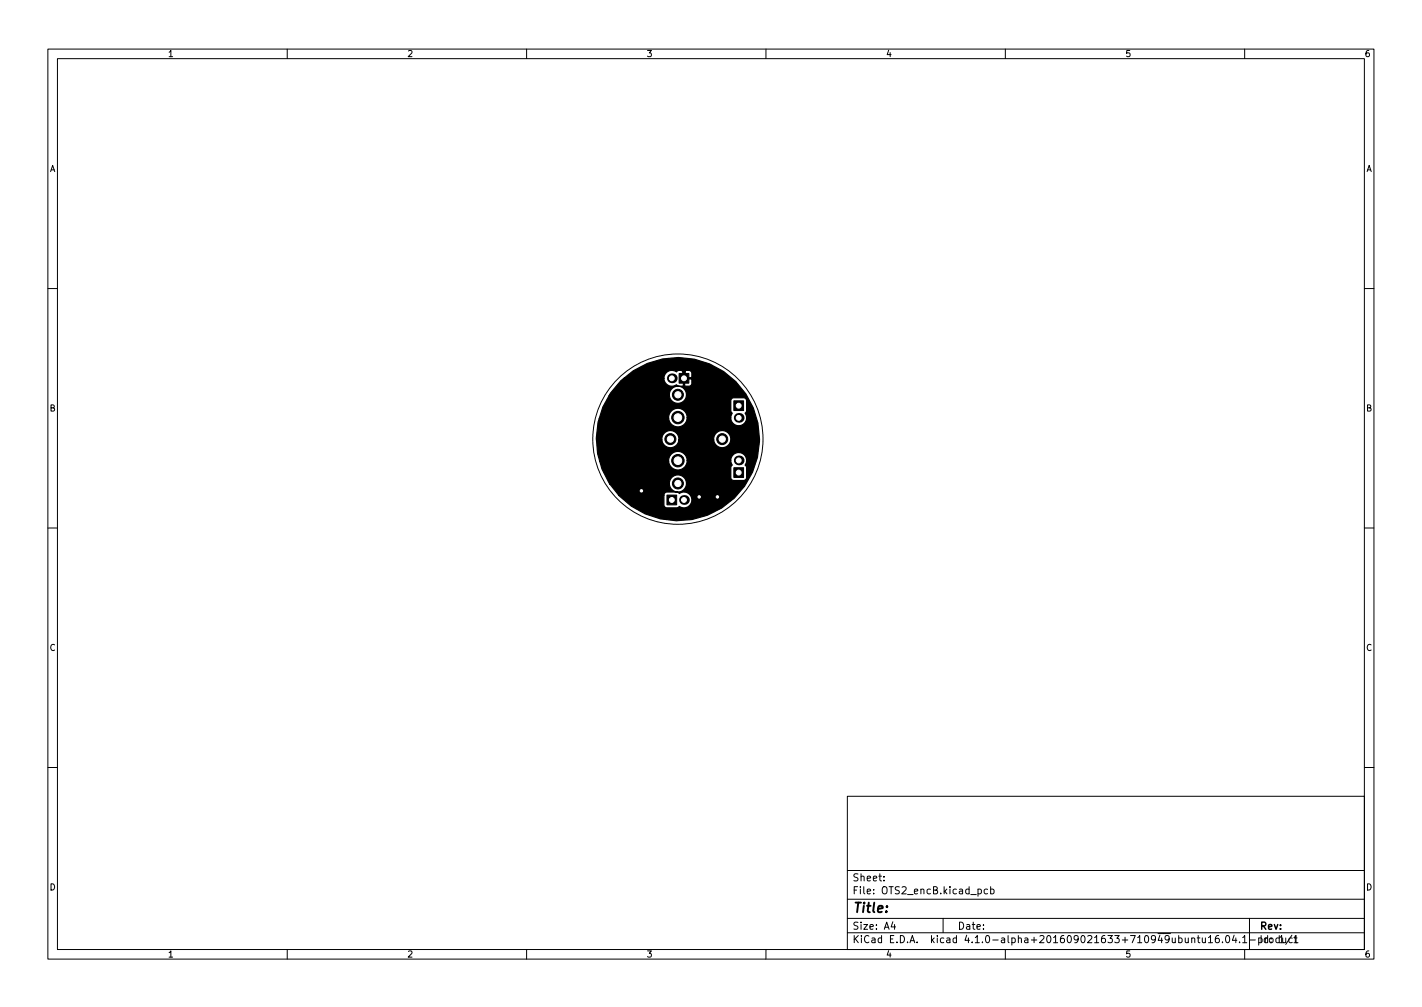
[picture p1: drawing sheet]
<svg xmlns="http://www.w3.org/2000/svg" width="297mm" height="210mm" viewBox="0 0 297 210" stroke-linecap="round" stroke-linejoin="round" font-family="sans-serif">
<defs><g id="words">
<text font-size="2.8" x="178" y="190.6">Title:</text>
<g font-size="2.1">
<text x="178" y="184">Sheet:</text>
<text x="178" y="186.7">File: OTS2_encB.kicad_pcb</text>
<text x="178" y="196.9">KiCad E.D.A. kicad 4.1.0-alpha+201609021633+710949ubuntu16.04.1-product</text>
<text x="178" y="194.1">Size: A4</text>
<text x="200" y="194.1">Date:</text>
<text x="263" y="194.1">Rev:</text>
<text x="263" y="196.9">Id: 1/1</text>
</g>
<g font-size="1.8">
<text x="35" y="11.9">1</text>
<text x="85" y="11.9">2</text>
<text x="135" y="11.9">3</text>
<text x="185" y="11.9">4</text>
<text x="235" y="11.9">5</text>
<text x="285" y="11.9">6</text>
<text x="10.3" y="35.9">A</text>
<text x="285.3" y="35.9">A</text>
<text x="10.3" y="85.9">B</text>
<text x="285.3" y="85.9">B</text>
<text x="10.3" y="135.9">C</text>
<text x="285.3" y="135.9">C</text>
<text x="10.3" y="185.9">D</text>
<text x="285.3" y="185.9">D</text>
<text x="35" y="199.9">1</text>
<text x="85" y="199.9">2</text>
<text x="135" y="199.9">3</text>
<text x="185" y="199.9">4</text>
<text x="235" y="199.9">5</text>
<text x="285" y="199.9">6</text>
</g>
</g></defs>
<g fill="none" stroke="#000" stroke-width=".21">
<path d="M10 10.2h277v190.1h-277zM12 12.2h273v186.1h-273zM60 10.2v2M110 10.2v2M160 10.2v2M210 10.2v2M260 10.2v2M10 60.2h2M285 60.2h2M10 110.2h2M285 110.2h2M10 160.2h2"/>
<path d="M177 166.3h108v32h-108zM285 160.2h2M60 198.3v2M110 198.3v2M160 198.3v2M177 194.8h108M177 191.8h108M177 187.8h108M177 181.8h108M184.6 183.8v.1M184.6 183v.1M186.5 192.5l-.4 1h1"/>
<path d="M186.9 193v1M197 191.8v3M204.3 185.7l.4-.1 .3 .3-.1 .7h-.6M206.3 185.7l-.4-.1-.3 .3 .1 .7h.6M206.9 185.7l.5-.1 .2 .3-.1 .7h-.6M206.9 185.1v1.5M210 198.3v2M252.4 195.8l.5-.5v1.5M252.4 196.8h.9M254.6 195.3l-.5 .1a1.01 1.01 0 0 0 0 1.4l.5-.1 .1-.5-.3-.3-.4 .1-.1 .2M255.4 196.7v.1M256.2 195.4l.2-.1a.8 .8 0 0 1 .5 .8 .8 .8 0 0 1-.5 .7 1 1 0 0 1-.2-1.4z"/>
<path d="M257.8 195.3l-.4 1h1M258.1 195.8v1M258.9 196.7v.1M259.6 195.8l.4-.5v1.5M259.6 196.8h.8M260 198.3v2M261 191.8v6.5M261.1 196.3h1.1M269.9 195.3l-1.3 1.9M269.9 195.9l-.4-.1-.3 .3 .2 .7h.5M270.3 195.8l.4-.5v1.5M270.3 196.8h.8"/>
<path d="M270.4 195.8h.5M270.6 195.3v1.3l.3 .2"/>
<circle cx="141.6" cy="91.7" r="17.8"/>
</g>
<g fill="#000" stroke="#000" stroke-width=".21">
<path d="M141.9 78h2v2h-2zM153.3 83.7h2v2h-2zM153.3 97.7h2v2h-2zM139.3 103.4h2.1v2h-2.1z"/>
<circle cx="140" cy="91.7" r="1.15"/>
<circle cx="141.6" cy="82.4" r="1.15"/>
<circle cx="141.6" cy="87.2" r="1.3"/>
<circle cx="141.6" cy="96.2" r="1.3"/>
<circle cx="150.9" cy="91.7" r="1.15"/>
<circle cx="134" cy="102.5" r=".38"/>
<circle cx="141.6" cy="100.9" r="1.15"/>
<circle cx="146.1" cy="103.8" r=".38"/>
<circle cx="149.9" cy="103.8" r=".38"/>
</g>
<g fill="#000">
<circle cx="140.3" cy="79" r="1.02"/>
<circle cx="154.3" cy="96.1" r="1.02"/>
<circle cx="154.3" cy="87.2" r="1.02"/>
<circle cx="142.9" cy="104.4" r="1.02"/>
</g>
<path d="M142.9 79v-1.5l-1-1.1h-2.5l-5.4 5.5v20.6l5.1 5.1h5.6l1.3-1.4v-2.4h3.9" fill="none" stroke="#000" stroke-width=".76"/>
<path d="M129.7 79.5l.6-.5h8.4a1.75 1.75 0 0 0 2.7 1.4l.4 .2h.8l.1-.1v-1.4h.3v1.4l.2 .1 1.1-.1 .2-.4v-.8l-.1-.2h-1.7v-1.6h.3v1.4h1.4l.1-.2v-.8l-.1-.3-.4-.3h-.8l-.2 .2-1.2-.2-.5 .4a1.65 1.65 0 0 0-1.7-.2 1.65 1.65 0 0 0-.9 1.5h-8.4l2-1.6a17 17 0 0 1 23 4.1 17 17 0 0 1-2.7 23.2 17 17 0 0 1-23.4-1.3h9.5v2a.64 .64 0 0 0 .6 .6h2.2l.5-.2a1.65 1.65 0 0 0 2.5-1.4 1.65 1.65 0 0 0-2.6-1.3l-.4-.4h-2.2l-.4 .2-.2 .5h-9.5l-1.8-2.3h12.4a1.79 1.79 0 0 0 2.7 1.4 1.79 1.79 0 0 0 .1-3.1 1.79 1.79 0 0 0-2.8 1.3v.4h-12.4l-1.6-3.1-.5-1.6h14.4a1.94 1.94 0 0 0 2 1.7 1.94 1.94 0 0 0 1.8-2h9.1l.4 1-.3 .4v2.2a.64 .64 0 0 0 .6 .6h2.1l.5-.3 .1-2.3-.4-.6a1.65 1.65 0 0 0-.8-2.5 1.65 1.65 0 0 0-2.2 1.5h-9.1v-.1a1.94 1.94 0 0 0-2.1-1.7 1.94 1.94 0 0 0-1.7 2.1h-14.4l-.5-1.6-.2-3h13.6a1.79 1.79 0 0 0 1.8 1.7 1.79 1.79 0 0 0 1.8-1.7h7.3v.4a1.79 1.79 0 0 0 3 .8 1.79 1.79 0 0 0-.6-3 1.79 1.79 0 0 0-2.4 1.8h-7.3v-.3a1.79 1.79 0 0 0-1.9-1.6 1.79 1.79 0 0 0-1.7 1.9h-13.6l.3-3.7 .3-.7h14.5v.3a1.94 1.94 0 0 0 2.1 1.4 1.94 1.94 0 0 0 1.7-1.9h9.1l.1 .4a1.65 1.65 0 0 0 2.3 1.2 1.65 1.65 0 0 0 .6-2.5l.4-.6-.1-2.4-.5-.2-2.1-.1a.64 .64 0 0 0-.6 .7v2.1l.3 .5-.4 .9h-9.1a1.94 1.94 0 0 0-2-2 1.94 1.94 0 0 0-1.8 2.2h-14.5l.7-2.4 1.4-2.4h12.5a1.79 1.79 0 0 0 2.7 1.4 1.79 1.79 0 0 0 .1-3.1 1.79 1.79 0 0 0-2.8 1.3v.4h-12.5z" fill="#000" stroke="#000" stroke-width=".25"/>
<g fill="#fff" stroke="#fff" stroke-width=".21">
<circle cx="134" cy="102.5" r=".25"/>
<circle cx="149.9" cy="103.8" r=".25"/>
<circle cx="146" cy="103.8" r=".25"/>
<circle cx="140" cy="91.7" r=".65"/>
<circle cx="141.6" cy="96.2" r=".8"/>
<circle cx="141.6" cy="100.9" r=".65"/>
<circle cx="141.6" cy="87.2" r=".8"/>
<circle cx="141.6" cy="82.4" r=".65"/>
<circle cx="150.9" cy="91.7" r=".65"/>
<circle cx="154.3" cy="98.7" r=".51"/>
<circle cx="154.3" cy="96.1" r=".51"/>
<circle cx="154.3" cy="84.7" r=".51"/>
<circle cx="154.3" cy="87.2" r=".51"/>
<circle cx="140.3" cy="104.4" r=".51"/>
<circle cx="142.9" cy="104.4" r=".51"/>
<circle cx="142.9" cy="79" r=".51"/>
<circle cx="140.3" cy="79" r=".51"/>
</g>
<use href="#words"/>
</svg>
